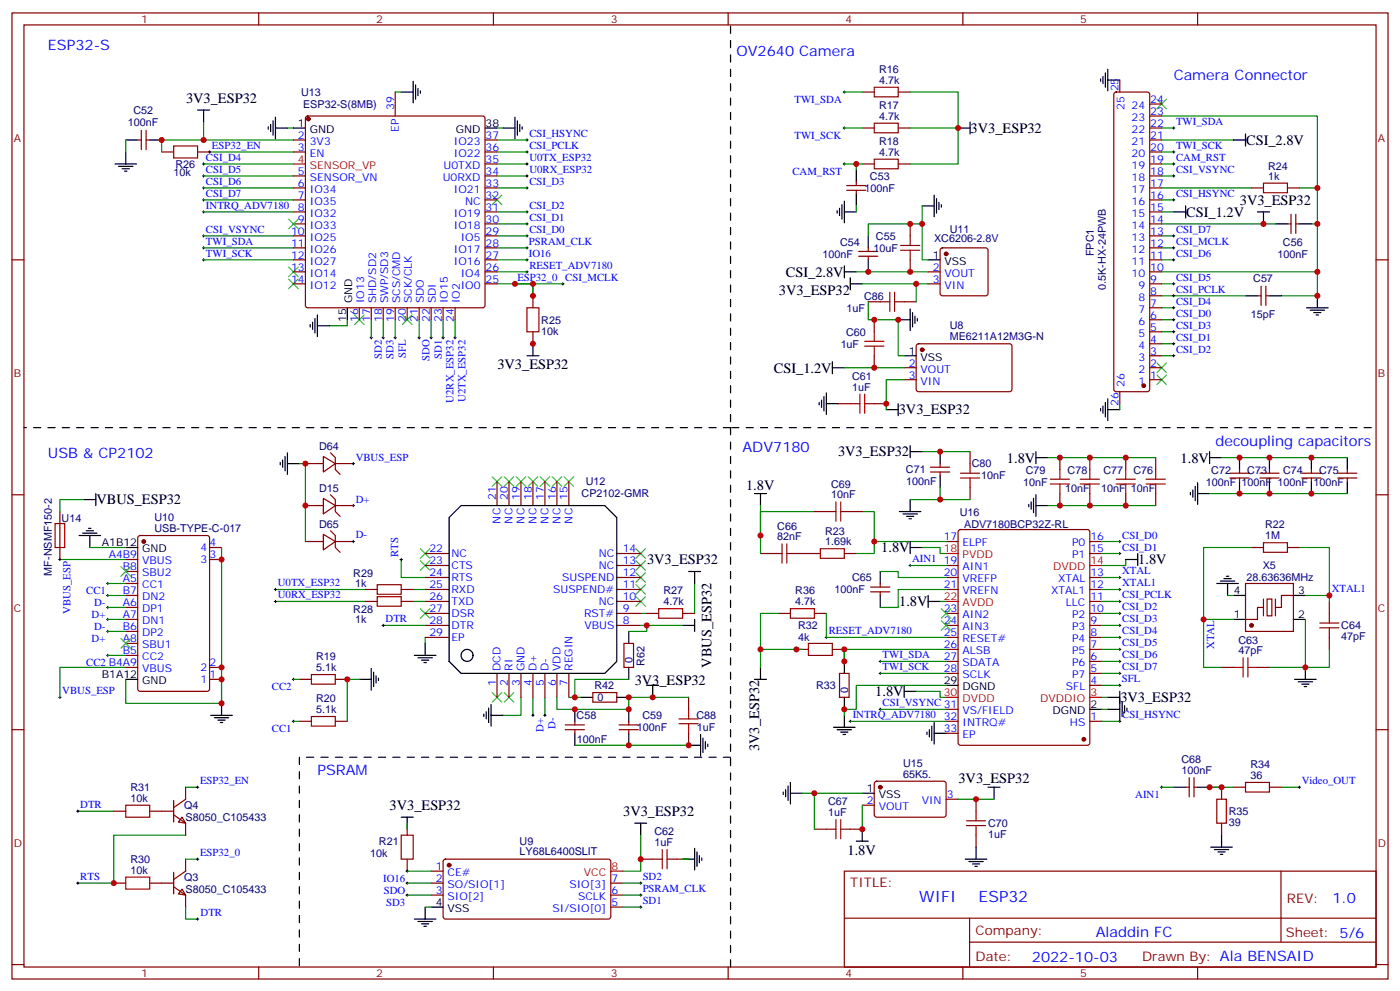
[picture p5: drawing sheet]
<svg xmlns="http://www.w3.org/2000/svg" width="412mm" height="292mm" viewBox="0 0 412 292" stroke-linecap="round" stroke-linejoin="round" font-family="sans-serif">
<defs><g id="words">
<g font-size="4.6" fill="#00f">
<text x="270.8" y="265.4">WIFI</text>
<text x="288.3" y="265.4">ESP32</text>
</g>
<g font-size="4.2" fill="#00f">
<text x="14.1" y="14.7">ESP32-S</text>
<text x="217" y="16.5">OV2640 Camera</text>
<text x="345.7" y="23.6">Camera Connector</text>
<text x="358.1" y="131.2">decoupling capacitors</text>
<text x="14.1" y="134.7">USB &amp; CP2102</text>
<text x="218.7" y="132.9">ADV7180</text>
<text x="93.5" y="228.2">PSRAM</text>
<text x="392.5" y="265.7">1.0</text>
<text x="322.8" y="275.8">Aladdin FC</text>
<text x="304" y="283">2022-10-03</text>
</g>
<g font-size="4.2">
<text x="54.8" y="30.3">3V3_ESP32</text>
<text x="285.9" y="39.1">3V3_ESP32</text>
<text x="367.1" y="42.6">CSI_2.8V</text>
<text x="349.4" y="63.8">CSI_1.2V</text>
<text x="365.2" y="60.3">3V3_ESP32</text>
<text x="231.5" y="81.4">CSI_2.8V</text>
<text x="229.4" y="86.7">3V3_ESP32</text>
<text x="146.5" y="108.7">3V3_ESP32</text>
<text x="227.9" y="109.7">CSI_1.2V</text>
<text x="264.8" y="122">3V3_ESP32</text>
<text x="246.9" y="134.3">3V3_ESP32</text>
<text x="296.6" y="136.1">1.8V</text>
<text x="347.8" y="136.1">1.8V</text>
<text x="28.4" y="148.5">VBUS_ESP32</text>
<text x="219.8" y="144.2">1.8V</text>
<text x="190.6" y="166.1">3V3_ESP32</text>
<text x="259.6" y="162.6">1.8V</text>
<text x="335.3" y="166.1">1.8V</text>
<text x="264.9" y="178.5">1.8V</text>
<text x="209.6" y="196.5" transform="rotate(-90 209.6 196.5)">VBUS_ESP32</text>
<text x="187" y="201.7">3V3_ESP32</text>
<text x="257.8" y="204.9">1.8V</text>
<text x="330" y="206.7">3V3_ESP32</text>
<text x="223.6" y="221.1" transform="rotate(-90 223.6 221.1)">3V3_ESP32</text>
<text x="282.3" y="230.6">3V3_ESP32</text>
<text x="114.8" y="238.4">3V3_ESP32</text>
<text x="183.6" y="240.2">3V3_ESP32</text>
<text x="249.6" y="251.5">1.8V</text>
</g>
<g font-size="3.9" fill="#800">
<text x="250.5" y="261">TITLE:</text>
<text x="379.1" y="265.7">REV:</text>
<text x="287.4" y="275.2">Company:</text>
<text x="378.7" y="275.8">Sheet: 5/6</text>
<text x="287.4" y="282.9">Date:</text>
<text x="336.4" y="282.9">Drawn By: Ala BENSAID</text>
</g>
<g font-size="3.2" fill="#800">
<text x="41.6" y="6.8">1</text>
<text x="110.8" y="6.8">2</text>
<text x="179.9" y="6.8">3</text>
<text x="249.1" y="6.8">4</text>
<text x="318.2" y="6.8">5</text>
<text x="4.1" y="41.9">A</text>
<text x="405.9" y="41.9">A</text>
<text x="4.1" y="111.1">B</text>
<text x="405.9" y="111.1">B</text>
<text x="4.1" y="180.2">C</text>
<text x="405.9" y="180.2">C</text>
<text x="4.1" y="249.3">D</text>
<text x="405.9" y="249.3">D</text>
<text x="41.6" y="287.6">1</text>
<text x="110.8" y="287.6">2</text>
<text x="179.9" y="287.6">3</text>
<text x="249.1" y="287.6">4</text>
<text x="318.2" y="287.6">5</text>
</g>
<g font-size="3.2" fill="#000080">
<text x="259" y="21.4">R16</text>
<text x="88.7" y="28.2">U13</text>
<text x="259" y="24.6">4.7k</text>
<text x="39.3" y="33.6">C52</text>
<text x="89.3" y="31.8">ESP32-S(8MB)</text>
<text x="259" y="35.2">4.7k</text>
<text x="259" y="32">R17</text>
<text x="37.7" y="37.1">100nF</text>
<text x="259" y="45.8">4.7k</text>
<text x="259" y="42.6">R18</text>
<text x="51.2" y="51.8">10k</text>
<text x="51.7" y="49.4">R26</text>
<text x="256.3" y="53">C53</text>
<text x="373.6" y="52.8">1k</text>
<text x="373.6" y="49.9">R24</text>
<text x="254.6" y="56.5">100nF</text>
<text x="258" y="70.6">C55</text>
<text x="275.2" y="71.2">XC6206-2.8V</text>
<text x="279.8" y="68.6">U11</text>
<text x="242.3" y="75.9">100nF</text>
<text x="247.5" y="72.3">C54</text>
<text x="257.3" y="74.1">10uF</text>
<text x="322.2" y="75.4" transform="rotate(-90 322.2 75.4)">FPC1</text>
<text x="376.3" y="75.9">100nF</text>
<text x="377.9" y="72.3">C56</text>
<text x="369.2" y="82.9">C57</text>
<text x="254.5" y="88.2">C86</text>
<text x="325.7" y="85.3" transform="rotate(-90 325.7 85.3)">0.5K-HX-24PWB</text>
<text x="159.5" y="95.3">R25</text>
<text x="249.4" y="91.7">1uF</text>
<text x="368.4" y="93.5">15pF</text>
<text x="159.5" y="98.5">10k</text>
<text x="249.2" y="98.8">C60</text>
<text x="279.8" y="99.9">ME6211A12M3G-N</text>
<text x="279.8" y="96.8">U8</text>
<text x="247.6" y="102.4">1uF</text>
<text x="251" y="111.8">C61</text>
<text x="251" y="114.9">1uF</text>
<text x="94" y="132.3">D64</text>
<text x="286.3" y="137.6">C80</text>
<text x="172.5" y="142.9">U12</text>
<text x="244.8" y="143.6">C69</text>
<text x="266.9" y="139.3">C71</text>
<text x="267" y="142.9">100nF</text>
<text x="289.1" y="141.1">10nF</text>
<text x="301.4" y="142.9">10nF</text>
<text x="302.1" y="139.4">C79</text>
<text x="314.5" y="139.4">C78</text>
<text x="325.1" y="139.4">C77</text>
<text x="333.9" y="139.4">C76</text>
<text x="355.2" y="142.9">100nF</text>
<text x="356.8" y="139.4">C72</text>
<text x="365.7" y="142.9">100nF</text>
<text x="367.4" y="139.4">C73</text>
<text x="376.3" y="142.9">100nF</text>
<text x="378" y="139.4">C74</text>
<text x="386.9" y="142.9">100nF</text>
<text x="388.6" y="139.4">C75</text>
<text x="94" y="144.7">D15</text>
<text x="171.3" y="146.4">CP2102-GMR</text>
<text x="244.8" y="146.7">10nF</text>
<text x="313.7" y="144.7">10nF</text>
<text x="324.3" y="144.7">10nF</text>
<text x="333.2" y="144.7">10nF</text>
<text x="18.1" y="153.5">U14</text>
<text x="45.5" y="153.4">U10</text>
<text x="94" y="155.3">D65</text>
<text x="229" y="155.9">C66</text>
<text x="282.7" y="151.7">U16</text>
<text x="284" y="155.3">ADV7180BCP32Z-RL</text>
<text x="372.7" y="155.5">R22</text>
<text x="45.5" y="156.6">USB-TYPE-C-017</text>
<text x="229" y="159">82nF</text>
<text x="243.1" y="160.4">1.69k</text>
<text x="243.1" y="157.3">R23</text>
<text x="372.7" y="158.7">1M</text>
<text x="372" y="167.5">X5</text>
<text x="15.3" y="169.4" transform="rotate(-90 15.3 169.4)">MF-NSMF150-2</text>
<text x="104.1" y="170">R29</text>
<text x="104.6" y="172.9">1k</text>
<text x="251" y="171.1">C65</text>
<text x="367.2" y="171.1">28.63636MHz</text>
<text x="195.5" y="178.1">4.7k</text>
<text x="195.5" y="174.9">R27</text>
<text x="234.3" y="178.1">4.7k</text>
<text x="234.3" y="174.9">R36</text>
<text x="245.8" y="174.6">100nF</text>
<text x="104.1" y="180.6">R28</text>
<text x="104.6" y="183.5">1k</text>
<text x="235.1" y="185.3">R32</text>
<text x="395.1" y="185.2">C64</text>
<text x="235.2" y="188.8">4k</text>
<text x="364.8" y="189.4">C63</text>
<text x="395.1" y="188.4">47pF</text>
<text x="93.1" y="197.5">5.1k</text>
<text x="93.1" y="194.3">R19</text>
<text x="186.3" y="195" transform="rotate(-90 186.3 195)">0</text>
<text x="189.8" y="195.9" transform="rotate(-90 189.8 195.9)">R62</text>
<text x="364.8" y="192.5">47pF</text>
<text x="175.1" y="202.9">R42</text>
<text x="240.4" y="202.8">R33</text>
<text x="249.8" y="203.9" transform="rotate(-90 249.8 203.9)">0</text>
<text x="93.1" y="209.8">5.1k</text>
<text x="93.1" y="206.7">R20</text>
<text x="176" y="206.4">0</text>
<text x="169.8" y="211.7">C58</text>
<text x="187.6" y="215.2">100nF</text>
<text x="189.2" y="211.7">C59</text>
<text x="205.1" y="211.7">C88</text>
<text x="205.3" y="215.2">1uF</text>
<text x="170" y="218.7">100nF</text>
<text x="266" y="225.7">U15</text>
<text x="348" y="227.8">100nF</text>
<text x="348" y="224.7">C68</text>
<text x="368.3" y="226.1">R34</text>
<text x="38.4" y="232.8">R31</text>
<text x="266" y="228.9">65K5.</text>
<text x="368.3" y="229.2">36</text>
<text x="38.4" y="235.9">10k</text>
<text x="54.2" y="238.1">Q4</text>
<text x="243.9" y="237">C67</text>
<text x="361.9" y="239.9">R35</text>
<text x="54.7" y="241.7">S8050_C105433</text>
<text x="192.8" y="245.9">C62</text>
<text x="243.9" y="240.2">1uF</text>
<text x="291" y="243.4">C70</text>
<text x="361.9" y="243.1">39</text>
<text x="111.6" y="248.7">R21</text>
<text x="153.1" y="251.7">LY68L6400SLIT</text>
<text x="153.1" y="248.6">U9</text>
<text x="192.8" y="249">1uF</text>
<text x="291" y="246.6">1uF</text>
<text x="38.4" y="257.1">10k</text>
<text x="38.4" y="254">R30</text>
<text x="109" y="252.2">10k</text>
<text x="54.2" y="259.3">Q3</text>
<text x="54.7" y="262.8">S8050_C105433</text>
</g>
<g font-size="3.2" fill="#00f">
<text x="329.5" y="26.9" transform="rotate(-90 329.5 26.9)">25</text>
<text x="116.1" y="32.4" transform="rotate(-90 116.1 32.4)">39</text>
<text x="234" y="30.3">TWI_SDA</text>
<text x="331.3" y="32.4" transform="rotate(-90 331.3 32.4)">25</text>
<text x="333.3" y="32">24</text>
<text x="333.3" y="35.6">23</text>
<text x="338.8" y="30.3">24</text>
<text x="338.8" y="33.8">23</text>
<text x="87.8" y="40.9">2</text>
<text x="117.5" y="38.8" transform="rotate(-90 117.5 38.8)">EP</text>
<text x="143.1" y="40.9">37</text>
<text x="155.9" y="40.3">CSI_HSYNC</text>
<text x="234.1" y="40.9">TWI_SCK</text>
<text x="333.3" y="39.1">22</text>
<text x="338.8" y="37.3">22</text>
<text x="338.8" y="40.9">21</text>
<text x="346.4" y="36.8">TWI_SDA</text>
<text x="60.7" y="47.4">CSI_D4</text>
<text x="62.4" y="43.9">ESP32_EN</text>
<text x="87.8" y="44.4">3</text>
<text x="91.3" y="46.1">EN</text>
<text x="91.3" y="42.6">3V3</text>
<text x="133.7" y="42.6">IO23</text>
<text x="133.7" y="46.1">IO22</text>
<text x="143.1" y="44.4">36</text>
<text x="143.1" y="47.9">35</text>
<text x="155.9" y="47.4">U0TX_ESP32</text>
<text x="155.9" y="43.9">CSI_PCLK</text>
<text x="333.3" y="42.6">21</text>
<text x="333.3" y="46.1">20</text>
<text x="338.8" y="44.4">20</text>
<text x="338.8" y="47.9">19</text>
<text x="346.4" y="43.9">TWI_SCK</text>
<text x="346.4" y="47.4">CAM_RST</text>
<text x="60.7" y="50.9">CSI_D5</text>
<text x="87.8" y="51.4">5</text>
<text x="91.3" y="53.2">SENSOR_VN</text>
<text x="130.4" y="53.2">U0RXD</text>
<text x="130.7" y="49.7">U0TXD</text>
<text x="143.1" y="51.4">34</text>
<text x="155.9" y="50.9">U0RX_ESP32</text>
<text x="233.4" y="51.4">CAM_RST</text>
<text x="333.3" y="49.7">19</text>
<text x="333.3" y="53.2">18</text>
<text x="338.8" y="51.4">18</text>
<text x="346.4" y="50.9">CSI_VSYNC</text>
<text x="60.7" y="58">CSI_D7</text>
<text x="60.7" y="54.4">CSI_D6</text>
<text x="87.8" y="58.5">7</text>
<text x="87.8" y="55">6</text>
<text x="91.3" y="56.7">IO34</text>
<text x="133.7" y="56.7">IO21</text>
<text x="143.1" y="55">33</text>
<text x="143.1" y="58.5">32</text>
<text x="155.9" y="54.4">CSI_D3</text>
<text x="333.3" y="56.7">17</text>
<text x="338.8" y="55">17</text>
<text x="338.8" y="58.5">16</text>
<text x="346.4" y="58">CSI_HSYNC</text>
<text x="60.7" y="61.5">INTRQ_ADV7180</text>
<text x="87.8" y="65.5">9</text>
<text x="87.8" y="62">8</text>
<text x="91.3" y="63.8">IO32</text>
<text x="91.3" y="60.3">IO35</text>
<text x="133.7" y="63.8">IO19</text>
<text x="137" y="60.3">NC</text>
<text x="143.1" y="62">31</text>
<text x="143.1" y="65.5">30</text>
<text x="155.9" y="61.5">CSI_D2</text>
<text x="155.9" y="65">CSI_D1</text>
<text x="333.3" y="60.3">16</text>
<text x="333.3" y="63.8">15</text>
<text x="338.8" y="62">15</text>
<text x="338.8" y="65.5">14</text>
<text x="60.7" y="68.5">CSI_VSYNC</text>
<text x="85.7" y="69.1">10</text>
<text x="91.3" y="70.8">IO25</text>
<text x="91.3" y="67.3">IO33</text>
<text x="133.7" y="67.3">IO18</text>
<text x="135.7" y="70.8">IO5</text>
<text x="143.1" y="69.1">29</text>
<text x="155.9" y="68.5">CSI_D0</text>
<text x="333.3" y="67.3">14</text>
<text x="333.3" y="70.8">13</text>
<text x="338.8" y="69.1">13</text>
<text x="346.4" y="68.5">CSI_D7</text>
<text x="60.7" y="75.6">TWI_SCK</text>
<text x="60.7" y="72.1">TWI_SDA</text>
<text x="85.7" y="76.1">12</text>
<text x="85.7" y="72.6">11</text>
<text x="91.3" y="77.9">IO27</text>
<text x="91.3" y="74.4">IO26</text>
<text x="133.7" y="74.4">IO17</text>
<text x="133.7" y="77.9">IO16</text>
<text x="143.1" y="72.6">28</text>
<text x="143.1" y="76.1">27</text>
<text x="155.8" y="72.1">PSRAM_CLK</text>
<text x="155.8" y="75.6">IO16</text>
<text x="333.3" y="74.4">12</text>
<text x="333.3" y="77.9">11</text>
<text x="338.8" y="72.6">12</text>
<text x="338.8" y="76.1">11</text>
<text x="346.4" y="72.1">CSI_MCLK</text>
<text x="346.4" y="75.6">CSI_D6</text>
<text x="85.7" y="83.2">14</text>
<text x="85.7" y="79.7">13</text>
<text x="91.3" y="81.4">IO14</text>
<text x="135.7" y="81.4">IO4</text>
<text x="143.1" y="79.7">26</text>
<text x="143.1" y="83.2">25</text>
<text x="152.4" y="82.7">ESP32_0</text>
<text x="155.9" y="79.1">RESET_ADV7180</text>
<text x="166.5" y="82.7">CSI_MCLK</text>
<text x="274.7" y="79.7">2</text>
<text x="274.7" y="83.2">3</text>
<text x="278.2" y="81.4">VOUT</text>
<text x="333.3" y="81.4">10</text>
<text x="338.8" y="79.7">10</text>
<text x="338.8" y="83.2">9</text>
<text x="346.4" y="82.7">CSI_D5</text>
<text x="91.3" y="84.9">IO12</text>
<text x="107.2" y="89.3" transform="rotate(-90 107.2 89.3)">IO13</text>
<text x="110.8" y="89.3" transform="rotate(-90 110.8 89.3)">SHD/SD2</text>
<text x="114.3" y="89.3" transform="rotate(-90 114.3 89.3)">SWP/SD3</text>
<text x="117.8" y="89.3" transform="rotate(-90 117.8 89.3)">SCS/CMD</text>
<text x="121.4" y="89.3" transform="rotate(-90 121.4 89.3)">SCK/CLK</text>
<text x="124.9" y="89.3" transform="rotate(-90 124.9 89.3)">SDO</text>
<text x="128.4" y="89.3" transform="rotate(-90 128.4 89.3)">SDI</text>
<text x="131.9" y="89.3" transform="rotate(-90 131.9 89.3)">IO15</text>
<text x="135.5" y="89.3" transform="rotate(-90 135.5 89.3)">IO2</text>
<text x="135.7" y="84.9">IO0</text>
<text x="278.2" y="84.9">VIN</text>
<text x="335.3" y="84.9">9</text>
<text x="335.3" y="88.5">8</text>
<text x="338.8" y="86.7">8</text>
<text x="346.4" y="86.2">CSI_PCLK</text>
<text x="346.4" y="89.7">CSI_D4</text>
<text x="105.5" y="94.8" transform="rotate(-90 105.5 94.8)">16</text>
<text x="109" y="94.8" transform="rotate(-90 109 94.8)">17</text>
<text x="112.5" y="94.8" transform="rotate(-90 112.5 94.8)">18</text>
<text x="116.1" y="94.8" transform="rotate(-90 116.1 94.8)">19</text>
<text x="119.6" y="94.8" transform="rotate(-90 119.6 94.8)">20</text>
<text x="123.1" y="94.8" transform="rotate(-90 123.1 94.8)">21</text>
<text x="126.6" y="94.8" transform="rotate(-90 126.6 94.8)">22</text>
<text x="130.2" y="94.8" transform="rotate(-90 130.2 94.8)">23</text>
<text x="133.7" y="94.8" transform="rotate(-90 133.7 94.8)">24</text>
<text x="335.3" y="92">7</text>
<text x="335.3" y="95.5">6</text>
<text x="338.8" y="90.2">7</text>
<text x="338.8" y="93.8">6</text>
<text x="346.4" y="93.2">CSI_D0</text>
<text x="335.3" y="99.1">5</text>
<text x="338.8" y="97.3">5</text>
<text x="338.8" y="100.8">4</text>
<text x="346.4" y="96.8">CSI_D3</text>
<text x="346.4" y="100.3">CSI_D1</text>
<text x="112.5" y="105.6" transform="rotate(-90 112.5 105.6)">SD2</text>
<text x="115.9" y="105.6" transform="rotate(-90 115.9 105.6)">SD3</text>
<text x="119.5" y="105.4" transform="rotate(-90 119.5 105.4)">SFL</text>
<text x="126.5" y="106.2" transform="rotate(-90 126.5 106.2)">SDO</text>
<text x="130.1" y="105.6" transform="rotate(-90 130.1 105.6)">SD1</text>
<text x="267.7" y="107.9">2</text>
<text x="335.3" y="102.6">4</text>
<text x="335.3" y="106.1">3</text>
<text x="338.8" y="104.4">3</text>
<text x="338.8" y="107.9">2</text>
<text x="346.4" y="103.8">CSI_D2</text>
<text x="267.7" y="111.4">3</text>
<text x="271.2" y="109.6">VOUT</text>
<text x="271.2" y="113.2">VIN</text>
<text x="331.3" y="114" transform="rotate(-90 331.3 114)">26</text>
<text x="335.3" y="109.6">2</text>
<text x="335.3" y="113.2">1</text>
<text x="338.8" y="111.4">1</text>
<text x="133.6" y="118.5" transform="rotate(-90 133.6 118.5)">U2RX_ESP32</text>
<text x="137.1" y="118.4" transform="rotate(-90 137.1 118.4)">U2TX_ESP32</text>
<text x="329.5" y="119.5" transform="rotate(-90 329.5 119.5)">26</text>
<text x="104.8" y="135.6">VBUS_ESP</text>
<text x="104.8" y="147.9">D+</text>
<text x="146" y="147" transform="rotate(-90 146 147)">21</text>
<text x="149.6" y="147" transform="rotate(-90 149.6 147)">20</text>
<text x="153.1" y="147" transform="rotate(-90 153.1 147)">19</text>
<text x="156.6" y="147" transform="rotate(-90 156.6 147)">18</text>
<text x="160.2" y="147" transform="rotate(-90 160.2 147)">17</text>
<text x="163.7" y="147" transform="rotate(-90 163.7 147)">16</text>
<text x="167.2" y="147" transform="rotate(-90 167.2 147)">15</text>
<text x="147.5" y="154.1" transform="rotate(-90 147.5 154.1)">NC</text>
<text x="151" y="154.1" transform="rotate(-90 151 154.1)">NC</text>
<text x="154.5" y="154.1" transform="rotate(-90 154.5 154.1)">NC</text>
<text x="158" y="154.1" transform="rotate(-90 158 154.1)">NC</text>
<text x="161.6" y="154.1" transform="rotate(-90 161.6 154.1)">NC</text>
<text x="165.1" y="154.1" transform="rotate(-90 165.1 154.1)">NC</text>
<text x="168.6" y="154.1" transform="rotate(-90 168.6 154.1)">NC</text>
<text x="61.7" y="160.8">4</text>
<text x="104.8" y="158.5">D-</text>
<text x="278" y="159">17</text>
<text x="283.5" y="160.8">ELPF</text>
<text x="315.8" y="160.8">P0</text>
<text x="321.2" y="159">16</text>
<text x="330.6" y="158.5">CSI_D0</text>
<text x="32" y="164.3">A4B9</text>
<text x="36.2" y="167.9">B8</text>
<text x="41.9" y="166.1">VBUS</text>
<text x="59" y="162.2">4</text>
<text x="59" y="165.7">3</text>
<text x="61.7" y="164.3">3</text>
<text x="117.3" y="164" transform="rotate(-90 117.3 164)">RTS</text>
<text x="126.5" y="162.6">22</text>
<text x="126.5" y="166.1">23</text>
<text x="133" y="164">NC</text>
<text x="133" y="167.5">CTS</text>
<text x="176.4" y="167.5">NC</text>
<text x="176.4" y="164">NC</text>
<text x="183.4" y="166.1">13</text>
<text x="183.4" y="162.6">14</text>
<text x="268.7" y="165.6">AIN1</text>
<text x="278" y="166.1">19</text>
<text x="283.5" y="167.9">AIN1</text>
<text x="315.8" y="164.3">P1</text>
<text x="321.2" y="162.6">15</text>
<text x="330.6" y="162">CSI_D1</text>
<text x="36.2" y="171.4">A5</text>
<text x="41.9" y="169.6">SBU2</text>
<text x="41.9" y="173.1">CC1</text>
<text x="81.8" y="172.6">U0TX_ESP32</text>
<text x="126.5" y="169.6">24</text>
<text x="126.5" y="173.1">25</text>
<text x="133" y="171">RTS</text>
<text x="165.6" y="171">SUSPEND</text>
<text x="183.4" y="173.1">11</text>
<text x="183.4" y="169.6">12</text>
<text x="278" y="169.6">20</text>
<text x="278" y="173.1">21</text>
<text x="283.5" y="171.4">VREFP</text>
<text x="311.7" y="171.4">XTAL</text>
<text x="321.2" y="173.1">12</text>
<text x="321.2" y="169.6">13</text>
<text x="330.6" y="172.6">XTAL1</text>
<text x="330.6" y="169.1">XTAL</text>
<text x="25.4" y="174.8">CC1</text>
<text x="27.7" y="178.4">D-</text>
<text x="36.2" y="174.9">B7</text>
<text x="36.2" y="178.4">A6</text>
<text x="41.9" y="176.7">DN2</text>
<text x="81.8" y="176.1">U0RX_ESP32</text>
<text x="126.5" y="176.7">26</text>
<text x="133" y="174.6">RXD</text>
<text x="133" y="178.1">TXD</text>
<text x="163" y="174.6">SUSPEND#</text>
<text x="176.4" y="178.1">NC</text>
<text x="183.4" y="176.7">10</text>
<text x="283.5" y="174.9">VREFN</text>
<text x="309.6" y="174.9">XTAL1</text>
<text x="314" y="178.4">LLC</text>
<text x="321.2" y="176.7">11</text>
<text x="330.6" y="179.7">CSI_D2</text>
<text x="330.6" y="176.1">CSI_PCLK</text>
<text x="392.3" y="174.4">XTAL1</text>
<text x="20.7" y="180.7" transform="rotate(-90 20.7 180.7)">VBUS_ESP</text>
<text x="27" y="181.9">D+</text>
<text x="27.7" y="185.4">D-</text>
<text x="36.2" y="185.5">B6</text>
<text x="36.2" y="182">A7</text>
<text x="41.9" y="183.7">DN1</text>
<text x="41.9" y="180.2">DP1</text>
<text x="113.6" y="183.2">DTR</text>
<text x="126.5" y="180.2">27</text>
<text x="126.5" y="183.7">28</text>
<text x="133" y="181.6">DSR</text>
<text x="133" y="185.1">DTR</text>
<text x="172" y="181.6">RST#</text>
<text x="172.1" y="185.1">VBUS</text>
<text x="183.4" y="183.7">8</text>
<text x="183.4" y="180.2">9</text>
<text x="278" y="180.2">23</text>
<text x="278" y="183.7">24</text>
<text x="283.5" y="182">AIN2</text>
<text x="283.5" y="185.5">AIN3</text>
<text x="315.8" y="185.5">P3</text>
<text x="315.8" y="182">P2</text>
<text x="321.2" y="183.7">9</text>
<text x="321.2" y="180.2">10</text>
<text x="330.6" y="183.2">CSI_D3</text>
<text x="27" y="189">D+</text>
<text x="36.2" y="189">A8</text>
<text x="41.9" y="190.8">SBU1</text>
<text x="41.9" y="187.3">DP2</text>
<text x="126.5" y="187.3">29</text>
<text x="133" y="188.7">EP</text>
<text x="244.1" y="186.7">RESET_ADV7180</text>
<text x="278" y="187.3">25</text>
<text x="278" y="190.8">26</text>
<text x="283.5" y="189">RESET#</text>
<text x="315.8" y="189">P4</text>
<text x="321.2" y="190.8">7</text>
<text x="321.2" y="187.3">8</text>
<text x="330.6" y="186.7">CSI_D4</text>
<text x="330.6" y="190.3">CSI_D5</text>
<text x="357.6" y="191" transform="rotate(-90 357.6 191)">XTAL</text>
<text x="25.4" y="196">CC2 B4A9</text>
<text x="36.2" y="192.5">B5</text>
<text x="41.9" y="197.8">VBUS</text>
<text x="41.9" y="194.3">CC2</text>
<text x="59" y="197.5">2</text>
<text x="61.7" y="196.1">2</text>
<text x="147.5" y="197.5" transform="rotate(-90 147.5 197.5)">DCD</text>
<text x="151" y="197.5" transform="rotate(-90 151 197.5)">RI</text>
<text x="154.5" y="197.5" transform="rotate(-90 154.5 197.5)">GND</text>
<text x="158" y="197.5" transform="rotate(-90 158 197.5)">D+</text>
<text x="161.6" y="197.5" transform="rotate(-90 161.6 197.5)">D-</text>
<text x="165.1" y="197.5" transform="rotate(-90 165.1 197.5)">VDD</text>
<text x="168.6" y="197.5" transform="rotate(-90 168.6 197.5)">REGIN</text>
<text x="260" y="193.8">TWI_SDA</text>
<text x="260" y="197.3">TWI_SCK</text>
<text x="278" y="194.3">27</text>
<text x="278" y="197.8">28</text>
<text x="283.5" y="192.5">ALSB</text>
<text x="283.5" y="196.1">SDATA</text>
<text x="315.8" y="196.1">P6</text>
<text x="315.8" y="192.5">P5</text>
<text x="321.2" y="197.8">5</text>
<text x="321.2" y="194.3">6</text>
<text x="330.6" y="193.8">CSI_D6</text>
<text x="330.6" y="197.3">CSI_D7</text>
<text x="59" y="201">1</text>
<text x="61.7" y="199.6">1</text>
<text x="80.1" y="203.1">CC2</text>
<text x="146" y="202" transform="rotate(-90 146 202)">1</text>
<text x="149.6" y="202" transform="rotate(-90 149.6 202)">2</text>
<text x="153.1" y="202" transform="rotate(-90 153.1 202)">3</text>
<text x="156.6" y="202" transform="rotate(-90 156.6 202)">4</text>
<text x="160.2" y="202" transform="rotate(-90 160.2 202)">5</text>
<text x="163.7" y="202" transform="rotate(-90 163.7 202)">6</text>
<text x="167.2" y="202" transform="rotate(-90 167.2 202)">7</text>
<text x="283.5" y="199.6">SCLK</text>
<text x="314" y="203.1">SFL</text>
<text x="315.8" y="199.6">P7</text>
<text x="321.2" y="201.4">4</text>
<text x="330.4" y="200.8">SFL</text>
<text x="18.3" y="204.4">VBUS_ESP</text>
<text x="260" y="207.9">CSI_VSYNC 31</text>
<text x="80.1" y="215.4">CC1</text>
<text x="160.1" y="215.3" transform="rotate(-90 160.1 215.3)">D+</text>
<text x="163.6" y="214.6" transform="rotate(-90 163.6 214.6)">D-</text>
<text x="251.2" y="211.4">INTRQ_ADV7180</text>
<text x="278" y="211.9">32</text>
<text x="278" y="215.5">33</text>
<text x="283.5" y="210.2">VS/FIELD</text>
<text x="283.5" y="213.7">INTRQ#</text>
<text x="315.2" y="213.7">HS</text>
<text x="321.2" y="211.9">1</text>
<text x="330.6" y="211.4">CSI_HSYNC</text>
<text x="283.5" y="217.2">EP</text>
<text x="58.9" y="230.8">ESP32_EN</text>
<text x="383.5" y="230.8">Video_OUT</text>
<text x="23.6" y="237.9">DTR</text>
<text x="255.3" y="236.6">2</text>
<text x="258.8" y="238.4">VOUT</text>
<text x="271.5" y="236.6">VIN</text>
<text x="278.9" y="234.9">3</text>
<text x="334.4" y="234.8">AIN1</text>
<text x="58.9" y="252">ESP32_0</text>
<text x="128.3" y="256">1</text>
<text x="131.8" y="257.8">CE#</text>
<text x="23.6" y="259">RTS</text>
<text x="112.9" y="259.5">IO16</text>
<text x="113.1" y="263">SDO</text>
<text x="128.3" y="259.6">2</text>
<text x="128.3" y="263.1">3</text>
<text x="131.8" y="261.3">SO/SIO[1]</text>
<text x="167.7" y="261.3">SIO[3]</text>
<text x="180.1" y="263.1">6</text>
<text x="180.1" y="259.6">7</text>
<text x="189.3" y="259">SD2</text>
<text x="189.3" y="262.6">PSRAM_CLK</text>
<text x="59.1" y="269.6">DTR</text>
<text x="113.7" y="266.6">SD3</text>
<text x="131.8" y="264.9">SIO[2]</text>
<text x="162.8" y="268.4">SI/SIO[0]</text>
<text x="170.3" y="264.9">SCLK</text>
<text x="180.1" y="266.6">5</text>
<text x="189.3" y="266.1">SD1</text>
</g>
<g font-size="3.2">
<text x="87.8" y="37.3">1</text>
<text x="91.3" y="39.1">GND</text>
<text x="134.3" y="39.1">GND</text>
<text x="143.1" y="37.3">38</text>
<text x="274.7" y="76.1">1</text>
<text x="278.2" y="77.9">VSS</text>
<text x="103.7" y="89.3" transform="rotate(-90 103.7 89.3)">GND</text>
<text x="102" y="94.8" transform="rotate(-90 102 94.8)">15</text>
<text x="267.7" y="104.4">1</text>
<text x="271.2" y="106.1">VSS</text>
<text x="30" y="160.8">A1B12</text>
<text x="41.9" y="162.6">GND</text>
<text x="363.5" y="174.9">4</text>
<text x="382.4" y="174.9">3</text>
<text x="363.5" y="182">1</text>
<text x="382.4" y="182">2</text>
<text x="30" y="199.6">B1A12</text>
<text x="41.9" y="201.4">GND</text>
<text x="278" y="201.4">29</text>
<text x="283.5" y="203.1">DGND</text>
<text x="321.2" y="208.4">2</text>
<text x="310" y="210.2">DGND</text>
<text x="255.3" y="233.1">1</text>
<text x="258.8" y="234.9">VSS</text>
<text x="128.3" y="266.6">4</text>
<text x="131.8" y="268.4">VSS</text>
</g>
<g font-size="3.2" fill="#f00">
<text x="87.8" y="47.9">4</text>
<text x="91.3" y="49.7">SENSOR_VP</text>
<text x="278" y="162.6">18</text>
<text x="283.5" y="164.3">PVDD</text>
<text x="310.2" y="167.9">DVDD</text>
<text x="321.2" y="166.1">14</text>
<text x="278" y="176.7">22</text>
<text x="283.5" y="178.4">AVDD</text>
<text x="278" y="204.9">30</text>
<text x="283.5" y="206.7">DVDD</text>
<text x="306.4" y="206.7">DVDDIO</text>
<text x="321.2" y="204.9">3</text>
<text x="172" y="257.8">VCC</text>
<text x="180.1" y="256">8</text>
</g>
</g></defs>
<g fill="none" stroke="#870000" stroke-width=".35">
<path d="M3.5 3.8h405.4v284.3h-405.4zM7.1 7.3h398.2v277.3h-398.2zM76.2 3.8v3.5M145.3 3.8v3.5M214.5 3.8v3.5M283.6 3.8v3.5M352.8 3.8v3.5M41.6 38.4v5.6M43 38.4v5.6M90.2 34.4l.5-.3h51.5l.5 .3 .2 .5v55l-.3 .5-.4 .2h-51.5l-.5-.2-.2-.5v-55zM116.4 27.1v7M254 27.1h3.5"/>
<path d="M254 37.7h3.5M264.6 27.1h3.5M264.6 37.7h3.5M328.3 27.3l.5-.2h9.2l.5 .2 .2 .5v86.8l-.3 .5-.4 .2h-9.2l-.5-.2-.2-.5v-86.8zM329.8 23.6v3.5M338.7 37.7h3.5M338.7 30.6h3.5M338.7 34.1h3.5M40.6 41.2h1M43 41.2h1.1M47.6 44.7h3.6M58.2 44.7h3.5"/>
<path d="M86.4 55.3h3.6M86.4 44.7h3.6M86.4 41.2h3.6M86.4 51.8h3.6M86.4 58.8h3.6M142.9 55.3h3.5M142.9 44.7h3.5M142.9 41.2h3.5M142.9 48.3h3.5M142.9 51.8h3.5M142.9 58.8h3.5M249.4 54.6h5.7"/>
<path d="M249.4 56h5.7M252.2 53.6v1M252.2 56v1.1M254 48.3h3.5M264.6 48.3h3.5M338.7 55.3h3.5M338.7 44.7h3.5M338.7 41.2h3.5M338.7 48.3h3.5M338.7 51.8h3.5M338.7 58.8h3.5M368.7 55.3h3.5"/>
<path d="M379.2 55.3h3.6M3.5 76.5h3.6M86.4 76.5h3.6M86.4 65.9h3.6M86.4 62.4h3.6M86.4 69.4h3.6M86.4 73h3.6M142.9 76.5h3.5M142.9 65.9h3.5M142.9 62.4h3.5M142.9 69.4h3.5M142.9 73h3.5"/>
<path d="M252.9 74h5.7M252.9 75.4h5.7M255.8 73v1M255.8 75.4v1.1M268.1 65.9v3.5M268.1 76.5v3.5M277.2 73.2l.4-.2h12.7l.5 .2 .2 .5v12.7l-.2 .5-.5 .2h-12.7l-.5-.3-.2-.4v-12.7zM338.7 76.5h3.5M338.7 65.9h3.5M338.7 62.4h3.5M338.7 69.4h3.5M338.7 73h3.5"/>
<path d="M379.2 65.9h1.1M380.3 63.1v5.6M381.7 63.1v5.6M381.7 65.9h1.1M405.3 76.5h3.6M86.4 80h3.6M86.4 83.5h3.6M105.8 90.6v3.5M109.4 90.6v3.5M112.9 90.6v3.5M116.4 90.6v3.5M119.9 90.6v3.5"/>
<path d="M123.5 90.6v3.5M127 90.6v3.5M130.5 90.6v3.5M134.1 90.6v3.5M142.9 80h3.5M142.9 83.5h3.5M157 87.1v3.5M157 97.6v3.6M255.8 88.8h3.5M257.5 94.1v3.5M266.3 88.8h3.6M273.4 80h3.5"/>
<path d="M273.4 83.5h3.5M338.7 80h3.5M338.7 83.5h3.5M338.7 87.1h3.5M338.7 90.6h3.5M338.7 94.1h3.5M338.7 97.6h3.5M370.4 87.1h1.1M371.5 84.2v5.7M372.9 84.2v5.7M372.9 87.1h1M246.9 118.8h3.6"/>
<path d="M257.5 104.7v3.5M257.5 118.8h3.6M266.3 108.2h3.6M266.3 111.8h3.6M270.1 101.4l.5-.2h27.1l.4 .7-.1 13-.6 .4-27.1-.1-.4-.6v-12.7zM329.8 115.3v3.5M338.7 108.2h3.5M338.7 111.8h3.5M338.7 101.2h3.5M338.7 104.7h3.5M90 136.5h5.2M95.2 134.3l3.6 2.2-3.6 2.4z"/>
<path d="M97.4 133.3l1.4 1.4v3.5l1.4 1.4M98.8 136.5h5.3M274.1 137.5h5.7M274.1 138.9h5.7M276.9 136.5v1M276.9 138.9v1.1M285.8 132.9v3.6M312.2 134.7v3.5M321 134.7v3.5M331.6 134.7v3.5M340.4 134.7v3.5M362.3 139.3h5.6"/>
<path d="M365.1 138.2v1.1M371.1 139.3h5.7M373.9 138.2v1.1M383.5 139.3h5.6M386.3 138.2v1.1M394.1 139.3h5.6M396.9 138.2v1.1M3.5 145.6h3.6M17.6 150.6v14.1M40.8 157.8l.5-.2h19.7l.7 .5v44.7l-.4 .6-20 .1-.7-.5v-44.7zM90 159.4h5.2M90 148.8h5.2"/>
<path d="M95.2 146.7l3.6 2.1-3.6 2.5zM95.2 157.3l3.6 2.1-3.6 2.5zM97.4 145.6l1.4 1.4v3.6l1.4 1.4M97.4 156.2l1.4 1.4v3.5l1.4 1.5M98.8 159.4h5.3M98.8 148.8h5.3M146.4 141.7v7.1M149.9 141.7v7.1M153.5 141.7v7.1M157 141.7v7.1M160.5 141.7v7.1M164 141.7v7.1"/>
<path d="M167.6 141.7v7.1M239.9 150.6h3.5M250.5 150.6h3.5M278.7 159.4h3.5M282.5 156.1l.4-.2h37.4l.7 .4v62.4l-.4 .6-37.7 .1-.6-.5-.1-62.3zM285.8 143.5v3.5M312.2 145.3v3.5M321 159.4h3.6M321 145.3v3.5M331.6 145.3v3.5M340.4 145.3v3.5M362.3 140.7h5.6"/>
<path d="M365.1 140.7v1M371.1 140.7h5.7M373.9 140.7v1M383.5 140.7h5.6M386.3 140.7v1M394.1 140.7h5.6M396.9 140.7v1M405.3 145.6h3.6M37 164.7h3.6M37 168.2h3.6M37 171.7h3.6M37 175.3h3.6"/>
<path d="M37 178.8h3.6M61.7 161.1h3.6M61.7 164.7h3.6M107.6 177h3.5M107.6 173.5h3.5M118.2 177h3.5M118.2 173.5h3.5M125.2 177h7.1M125.2 173.5h7.1M125.2 170h7.1M125.2 166.4h7.1M125.2 162.9h7.1"/>
<path d="M181.7 177h7M181.7 173.5h7M181.7 170h7M181.7 166.4h7M181.7 162.9h7M224 162.9h3.5M234.6 162.9h7.1M248.7 162.9h3.5M256.5 172.8h5.6M256.5 174.2h5.6M259.3 171.7v1.1M259.3 174.2v1.1"/>
<path d="M278.7 173.5h3.5M278.7 170h3.5M278.7 166.4h3.5M321 177h3.6M321 173.5h3.6M321 170h3.6M321 162.9h3.6M366.9 171.7h14.1v14.1h-14.1zM368.7 161.1h3.5M372.2 178.8h-1.8v3.5h-3.5M373.2 176.3h1.4v5h-1.4zM379.2 161.1h3.6"/>
<path d="M381 175.3h-3.5v3.5h-1.8M391.6 177v3.6M37 196.4h3.6M37 182.3h3.6M37 192.9h3.6M37 189.4h3.6M37 185.8h3.6M61.7 196.4h3.6M61.7 200h3.6M88.2 200h3.5M98.8 200h3.5M125.2 180.6h7.1"/>
<path d="M125.2 184.1h7.1M125.2 187.6h7.1M146.4 198.2v7M149.9 198.2v7M153.5 198.2v7M157 198.2v7M160.5 198.2v7M164 198.2v7M167.6 198.2v7M181.7 180.6h7M181.7 184.1h7M183.8 189.4h2.8v7h-2.8z"/>
<path d="M190.5 180.6h3.5M201.1 180.6h3.5M229.3 180.6h3.5M234.6 191.1h3.5M239.9 180.6h3.5M245.2 191.1h3.5M247.3 198.2h2.8v7h-2.8zM278.7 180.6h3.5M278.7 184.1h3.5M278.7 187.6h3.5M278.7 198.2h3.5M278.7 194.7h3.5"/>
<path d="M278.7 191.1h3.5M321 180.6h3.6M321 184.1h3.6M321 187.6h3.6M321 198.2h3.6M321 194.7h3.6M321 191.1h3.6M359.8 196.4h3.6M370.4 196.4h3.5M391.6 187.6v3.5M3.5 214.8h3.6M88.2 212.3h3.5"/>
<path d="M98.8 212.3h3.5M166.5 214.8h5.7M166.5 213.4h5.7M169.3 212.3v1.1M169.3 214.8v1M174.6 203.8h7.1v2.9h-7.1zM182.4 214.8h5.6M182.4 213.4h5.6M185.2 212.3v1.1M185.2 214.8v1M202.8 205.2v3.6M202.8 215.8v3.6"/>
<path d="M278.7 212.3h3.5M278.7 208.8h3.5M278.7 215.8h3.5M321 212.3h3.6M321 201.7h3.6M405.3 214.8h3.6M33.5 238.8h3.5M44.1 238.8h7.1M51.2 239.8l3.5 2.5v3.5M51.2 235.6v6.3M54.7 231.7v3.5l-3.5 2.5M254 237h3.5"/>
<path d="M257.8 230.1l.4-.2 20.1 .1 .4 .6-.1 9.5-.6 .4h-20l-.5-.7v-9.2zM278.7 235.2h3.5M287.5 235.2v3.6M349.2 231.7h1.1M350.3 228.9v5.6M351.7 231.7h1.1M351.7 228.9v5.6M359.8 231.7v3.5M363.4 231.7h3.5M373.9 231.7h3.6M33.5 259.9h3.5M44.1 259.9h7.1"/>
<path d="M51.2 256.8v6.3M53.6 240.5l1.1 1.8-2.1-.4zM54.7 252.9v3.5l-3.5 2.5M119.9 242.3v3.5M119.9 252.9v3.5M127 259.9h3.5M127 256.4h3.5M130.8 253.1l.4-.2h48.3l.4 .7v16.5l-.7 .4-48.2-.1-.5-.6v-16.2zM179.9 259.9h3.5M188.7 252.9h3.6M199.3 252.9h3.5M239.9 244.1h3.5"/>
<path d="M248.7 256.4h156.6v28.2h-156.6zM250.5 244.1h3.5M287.5 245.8v3.5M359.8 242.3v3.5M377.3 256.4v20.9M51.2 261l3.5 2.5v3.5M53.6 261.7l1.1 1.8-2.1-.4zM127 263.5h3.5M179.9 263.5h3.5M179.9 267h3.5M248.7 270.2h156.5M285.6 277.3h119.6"/>
<path d="M285.6 270.2v14.2M3.5 283.9h3.6M76.2 284.6v3.5M145.3 284.6v3.5M214.5 284.6v3.5M283.6 284.6v3.5M352.8 284.6v3.5M405.3 283.9h3.6"/>
</g>
<g fill="#870000" stroke="#870000" stroke-width=".35">
<circle cx="278.7" cy="74.7" r=".53"/>
<circle cx="271.6" cy="102.9" r=".53"/>
<circle cx="132.3" cy="254.6" r=".53"/>
<circle cx="42.3" cy="159.4" r=".53"/>
<circle cx="319.3" cy="217.6" r=".53"/>
<circle cx="368.7" cy="184.1" r=".53"/>
<circle cx="259.3" cy="231.7" r=".53"/>
<circle cx="90.8" cy="35" r=".53"/>
<circle cx="336.9" cy="113.5" r=".53"/>
</g>
<g fill="none" stroke="#000" stroke-width=".35">
<path d="M58.2 32.4h3.5M60 32.4v3.5M79 37.3v.7M79.7 36.6v2.1M80.4 35.6v4.2M81.1 37.7h3.6M81.1 34.5v6.4M86.4 37.7h3.6M118.2 27.1h3.5M121.7 23.9v6.4M122.4 25v4.2M123.1 26v2.2"/>
<path d="M123.8 26.7v.7M142.9 37.7h3.5M148.2 37.7h3.5M151.7 34.5v6.4M152.4 35.6v4.2M153.1 36.6v2.1M153.8 37.3v.7M282.2 37.7h3.6M285.8 35.9v3.5M324.2 23.2v.7M324.9 22.5v2.1M325.6 21.4v4.3"/>
<path d="M326.3 23.6h3.5M326.3 20.4v6.3M366.9 39.4v3.6M33.9 48.3h6.3M34.9 49h4.3M36 49.7h2.1M36.7 50.4h.7M37 41.2h3.6M37 44.7v3.6M44.1 41.2h3.5M248.7 59.2v6.3M252.2 50v3.6"/>
<path d="M252.2 57.1v3.5M275.2 57.4v6.4M275.9 58.5v4.2M276.6 59.5v2.2M363.4 41.2h3.5M246.6 62v.7M247.3 61.3v2.1M248 60.3v4.2M248.7 62.4h3.5M248.7 78.2v3.6M255.8 69.4v3.6M255.8 76.5v3.5"/>
<path d="M271.6 60.6h3.6M273.4 76.5h3.5M277.3 60.3v.7M345.7 62.4h3.5M349.2 60.6v3.5M370.4 62.4h3.5M372.2 62.4v3.5M375.7 65.9h3.5M382.8 65.9h3.5M91.4 95.5v.7M92.1 94.8v2.1M92.8 93.8v4.2"/>
<path d="M93.5 95.9h3.5M93.5 92.7v6.4M102.3 90.6v3.5M248.7 80h3.5M250.5 83.5h3.5M250.5 81.8v3.5M264.6 94.1h3.5M268.1 90.9v6.4M268.8 92v4.2M269.5 93.1v2.1M270.2 93.8v.7M366.9 87.1h3.5"/>
<path d="M373.9 87.1h3.6M384.9 90.6h6.3M385.9 91.3h4.3M387 92h2.1M387.7 92.7h.7M388.1 87.1v3.5M155.2 104.7h3.5M157 101.2v3.5M241.3 118.5v.7M242 117.8v2.1M242.7 116.7v4.2M243.4 118.8h3.5"/>
<path d="M243.4 115.6v6.4M245.2 108.2h3.5M245.2 106.5v3.5M264.6 118.8v3.5M266.3 104.7h3.6M324.9 119.5v2.1M325.6 118.5v4.2M326.3 117.4v6.4M82.5 136.1v.7M83.3 135.4v2.1M84 134.3v4.3M84.7 136.5h3.5"/>
<path d="M84.7 133.3v6.3M261.1 120.6h3.5M268.1 131.2v3.5M268.1 132.9h3.5M276.9 132.9v3.6M276.9 140v3.5M305.2 134.7h3.5M305.2 132.9v3.6M324.2 120.2v.7M326.3 120.6h3.5M356.3 134.7h3.5M356.3 132.9v3.6"/>
<path d="M365.1 134.7v3.5M373.9 134.7v3.5M386.3 134.7v3.5M396.9 134.7v3.5M23.3 157.6h6.3M24.3 156.9h4.3M24.7 147h3.5M25.4 156.2h2.1M26.1 155.5h.7M26.5 157.6v3.5M28.2 145.3v3.5M135.8 148.8h42.4l3.5 3.5v42.4l-3.5 3.5h-42.4l-3.5-3.5v-42.4z"/>
<path d="M222.2 145.3h3.6M224 145.3v3.5M264.9 150.6h6.4M266 151.3h4.2M267.1 152h2.1M267.8 152.7h.7M268.1 147v3.6M268.1 159.4v3.5M303 148.4v.8M303.7 147.7v2.2M304.4 146.7v4.2M305.2 148.8h3.5"/>
<path d="M305.2 145.6v6.4M350.7 144.9v.7M351.4 144.2v2.1M352.1 143.2v4.2M352.8 145.3h3.5M352.8 142.1v6.3M365.1 141.7v3.6M373.9 141.7v3.6M386.3 141.7v3.6M396.9 141.7v3.6M37 161.1h3.6M202.8 168.2h3.6"/>
<path d="M204.6 168.2v3.5M259.3 168.2v3.5M259.3 175.3v3.5M268.1 161.1h3.5M273.4 177h3.5M273.4 175.3v3.5M331.6 164.7h3.5M335.1 162.9v3.5M358.4 171.7h6.4M359.5 171h4.2M360.5 170.3h2.2M361.2 169.6h.7"/>
<path d="M361.6 171.7v3.6M363.4 175.3h3.5M381 175.3h3.5M37 200h3.6M105.8 200h3.6M109.4 196.8v6.3M110.1 197.8v4.3M110.8 198.9v2.1M111.5 199.6v.7M122.1 192.9h6.3M123.1 193.6h4.3M124.2 194.3h2.1"/>
<path d="M124.9 195h.7M125.2 189.4v3.5M185.2 185.8v3.6M185.2 196.4v3.6M201.1 184.1h3.5M204.6 182.3v3.5M222.2 200h3.6M224 196.4v3.6M248.7 194.7v3.5M363.4 182.3h3.5M381 182.3h3.5M381.4 200h6.3"/>
<path d="M384.5 196.4v3.6M62.1 210.5h6.3M63.1 211.2h4.3M64.2 211.9h2.1M64.9 212.7h.7M65.3 207v3.5M142.5 210.2v.7M143.2 209.5v2.1M143.9 208.4v4.3M144.6 210.5h3.6M144.6 207.4v6.3M169.3 208.8v3.5"/>
<path d="M169.3 215.8v3.6M171.1 205.2h3.5M181.7 205.2h3.5M185.2 208.8v3.5M185.2 215.8v3.6M190.5 201.7h3.5M192.3 201.7v3.5M202.8 219.4h3.6M206.4 216.2v6.3M207.1 217.2v4.3M207.8 218.3v2.1M208.5 219v.7"/>
<path d="M245.5 214.1h6.4M246.6 214.8h4.2M247.6 215.5h2.2M248.4 216.2h.7M248.7 205.2v3.6M248.7 210.5v3.6M266.3 203.5h3.6M266.3 201.7v3.5M273 215.5v.7M273.8 214.8v2.1M274.5 213.7v4.2M275.2 212.7v6.3"/>
<path d="M275.2 215.8h3.5M278.7 201.7h3.5M321 208.8h3.6M326.3 208.8h3.5M326.3 205.2h3.5M329.8 203.5v8.4M330.6 206.7v4.2M331.3 207.7v2.1M332 208.4v.7M382.4 200.7h4.2M383.5 201.4h2.1M384.2 202.1h.7"/>
<path d="M230.7 233.1v.7M231.4 232.4v2.1M232.1 231.4v4.2M232.8 233.5h3.6M232.8 230.3v6.3M254 233.5h3.5M291 231.7h3.6M292.8 231.7v3.5M345.7 231.7h3.5M352.8 231.7h3.5M118.2 240.5h3.5M119.9 240.5v3.6"/>
<path d="M187 242.3h3.5M188.7 242.3v3.5M201.1 252.9h3.5M204.6 249.7v6.3M205.3 250.8v4.2M206 251.8v2.1M206.7 252.5v.7M252.2 247.6h3.6M254 244.1v3.5M284.3 252.9h6.4M285.4 253.6h4.2M286.5 254.3h2.1"/>
<path d="M287.2 255h.7M287.5 249.3v3.6M356.7 249.3h6.3M357.7 250h4.2M358.8 250.8h2.1M359.5 251.5h.7M359.8 245.8v3.5M122.1 270.5h6.3M123.1 271.2h4.3M124.2 271.9h2.1M124.9 272.6h.7M125.2 267v3.5"/>
<path d="M127 267h3.5"/>
<circle cx="137.6" cy="192.9" r="1.76"/>
</g>
<g fill="none" stroke="#008700" stroke-width=".35">
<path d="M60 35.9v5.3h26.4M84.7 37.7h1.7M116.4 27.1h1.8M146.4 37.7h1.8M248.7 37.7h5.3M248.7 27.1h5.3M268.1 27.1h14.1v10.6h-14.1M282.2 37.7v10.6h-14.1M342.2 34.1h45.9v21.2M342.2 37.7h3.5M37 41.2v3.5M60 41.2h-12.4v3.5"/>
<path d="M60 55.3h26.4M60 48.3h26.4M60 51.8h26.4M60 58.8h26.4M61.7 44.7h24.7M146.4 41.2h8.8M146.4 55.3h8.8M146.4 48.3h8.8M146.4 44.7h8.8M146.4 51.8h8.8M248.7 48.3h5.3M252.2 48.3v1.7"/>
<path d="M342.2 41.2h21.2M342.2 55.3h26.5M342.2 48.3h3.5M342.2 44.7h3.5M342.2 51.8h3.5M342.2 58.8h3.5M382.8 55.3h5.3v10.6M60 62.4h26.4M60 76.5h26.4M60 73h26.4M60 69.4h26.4M146.4 62.4h8.8"/>
<path d="M146.4 76.5h8.8M146.4 73h8.8M146.4 69.4h8.8M146.4 65.9h8.8M252.2 60.6v1.8M271.6 60.6v15.9h1.8M271.6 65.9h-15.8v3.5M342.2 62.4h3.5M342.2 76.5h3.5M342.2 73h3.5M342.2 69.4h3.5M342.2 65.9h33.5"/>
<path d="M386.3 65.9h1.8v14.1M102.3 94.1v1.8h-5.3M109.4 94.1v5.3M112.9 94.1v5.3M116.4 94.1v5.3M123.5 94.1v5.3M127 94.1v5.3M130.5 94.1v5.3M134.1 94.1v5.3M146.4 83.5h10.6v3.6v-3.6h-5.3M146.4 80h8.8M157 83.5h8.8"/>
<path d="M252.2 80h21.2M254 83.5h19.4M255.8 88.8v5.3h8.8v10.6h1.7M269.9 83.5v5.3M342.2 80h45.9v7.1h-10.6M342.2 87.1h24.7M342.2 83.5h3.5M342.2 90.6h3.5M342.2 94.1h3.5M342.2 97.6h3.5M248.7 108.2h17.6M266.3 111.8h-5.2v8.8"/>
<path d="M329.8 118.8v1.8M342.2 101.2h3.5M342.2 104.7h3.5M88.2 136.5h1.8v22.9M271.6 132.9h14.2M308.7 134.7h31.7M359.8 134.7h37.1M24.7 147h-7.1v3.6M224 148.8v8.8M239.9 150.6h-15.9v12.3M254 150.6h3.5v8.8h21.2M257.5 159.4v3.5h-5.3"/>
<path d="M268.1 147h17.7M276.9 143.5v3.5M308.7 148.8h31.7M324.6 159.4h5.2M356.3 145.3h40.6M17.6 164.7h19.4M26.5 161.1h10.5M31.7 175.3h5.3M31.7 178.8h5.3M31.7 171.7h5.3M65.3 161.1v45.9h-28.3v-7M81.1 177h26.5"/>
<path d="M81.1 173.5h26.5M118.2 164.7v5.3h7M121.7 177h3.5M121.7 173.5h3.5M204.6 171.7v8.9M259.3 168.2h5.3v1.8h14.1M268.1 166.4h10.6M271.6 161.1h5.3v1.8h1.8M276.9 177h1.8M278.7 173.5h-14.1v5.3h-5.3M324.6 177h5.2M324.6 173.5h5.2"/>
<path d="M324.6 170h5.2M324.6 162.9h5.2M331.6 164.7v1.7h-7M361.6 175.3h1.8M368.7 161.1h-14.2v21.2h8.9M382.8 161.1h8.8v14.2h-7.1M391.6 175.3v1.7M31.7 182.3h5.3M31.7 185.8h5.3M31.7 192.9h5.3M37 196.4h-19.4v8.8M86.4 200h1.8"/>
<path d="M105.8 200h-3.5v12.3M112.9 184.1h12.3M125.2 187.6v1.8M185.2 200h-15.9v5.2M188.7 180.6h1.8M188.7 184.1h12.4M190.5 184.1v1.7h-5.3M224 191.1h12.4M229.3 180.6h-5.3v15.8M243.4 180.6v7h35.3M248.7 191.1v3.6v-3.6h30M259.3 194.7h19.4"/>
<path d="M259.3 198.2h19.4M324.6 180.6h5.2M324.6 184.1h5.2M324.6 194.7h5.2M324.6 198.2h5.2M324.6 187.6h5.2M324.6 191.1h5.2M354.5 182.3v14.1h5.3M373.9 196.4h10.6M384.5 182.3v14.1h7.1v-5.3M86.4 212.3h1.8M153.5 205.2v5.3h-5.3"/>
<path d="M157 205.2v5.3M160.5 205.2v5.3M164 205.2v3.6h21.2v-3.6h17.6M167.6 205.2h3.5M169.3 219.4h33.5M250.5 212.3h28.2M259.3 208.8h19.4M269.9 203.5h7v1.7h1.8M278.7 201.7h-26.5v7.1h-3.5v1.7M324.6 212.3h5.2M324.6 208.8h1.7M324.6 201.7h5.2"/>
<path d="M324.6 205.2h1.7M22.9 238.8h10.6M54.7 231.7h3.5M236.4 233.5h17.6M239.9 233.5v10.6M254 237v7.1M282.2 235.2h10.6M342.2 231.7h3.5M356.3 231.7h7.1M377.5 231.7h5.3M54.7 245.8h-21.2v14.1h-10.6M54.7 252.9h3.5"/>
<path d="M119.9 259.9h7.1M119.9 256.4h7.1M119.9 242.3v1.8M183.4 259.9h5.3M188.7 245.8v10.6h-5.3M201.1 252.9h1.7M54.7 267v3.5h3.5M119.9 263.5h7.1M125.2 267h1.8M183.4 267h5.3M183.4 263.5h5.3"/>
</g>
<g fill="none" stroke="#a10000" stroke-width=".35">
<path d="M257.5 25.7h7.1v2.8h-7.1zM257.5 36.3h7.1v2.8h-7.1zM51.2 43h7v3.5h-7zM257.5 46.8h7.1v2.9h-7.1zM372.2 53.9h7v2.8h-7zM265.3 73.7h5.6M265.3 72.2h5.6M268.1 69.4v2.8M268.1 73.7v2.8M155.2 90.6h3.5v7h-3.5zM257.5 97.6v2.9M259.3 88.8h2.8"/>
<path d="M262.1 86v5.7M263.5 88.8h2.8M263.5 86v5.7M250.5 118.8h2.8M253.3 116v5.6M254.7 100.5h5.6M254.7 101.9h5.6M254.7 118.8h2.8M254.7 116v5.6M257.5 101.9v2.8M282.9 139.3h5.7M285.8 136.5v2.8"/>
<path d="M312.2 138.2v2.8M321 138.2v2.8M331.6 138.2v2.8M340.4 138.2v2.8M16.2 154.1h2.8v7h-2.8zM243.4 150.6h2.8M246.2 147.7v5.7M247.6 150.6h2.9M247.6 147.7v5.7M282.9 140.7h5.7M285.8 140.7v2.8M309.4 142.5h5.6"/>
<path d="M309.4 141h5.6M312.2 142.5v2.8M318.2 142.5h5.6M318.2 141h5.6M321 142.5v2.8M328.8 142.5h5.6M328.8 141h5.6M331.6 142.5v2.8M337.6 142.5h5.7M337.6 141h5.7M340.4 142.5v2.8M372.2 159.7h7v2.9h-7z"/>
<path d="M111.1 175.6h7.1v2.8h-7.1zM111.1 172.1h7.1v2.8h-7.1zM194 179.1h7.1v2.9h-7.1zM227.5 162.9h2.9M230.4 160.1v5.6M231.8 162.9h2.8M231.8 160.1v5.6M232.8 179.1h7.1v2.9h-7.1zM241.7 161.5h7v2.8h-7zM91.7 198.5h7.1v2.9h-7.1zM238.1 189.4h7.1v3.5h-7.1zM363.4 196.4h2.8"/>
<path d="M366.2 193.6v5.6M367.6 196.4h2.8M367.6 193.6v5.6M388.8 183.4h5.6M388.8 184.8h5.6M391.6 180.6v2.8M391.6 184.8v2.8M91.7 210.9h7.1v2.8h-7.1zM200 213h5.7M200 211.6h5.7M202.8 208.8v2.8M202.8 213v2.8"/>
<path d="M37 237h7.1v3.5h-7.1zM287.5 238.8v2.8M358.4 235.2h2.8v7.1h-2.8zM366.9 230.3h7v2.8h-7zM37 258.2h7.1v3.5h-7.1zM118.2 245.8h3.5v7.1h-3.5zM192.3 252.9h2.8M195.1 250v5.7M196.5 252.9h2.8M196.5 250v5.7M243.4 244.1h2.8M246.2 241.2v5.7"/>
<path d="M247.6 241.2v5.7M247.6 244.1h2.9M284.7 241.6h5.6M284.7 243h5.6M287.5 243v2.8"/>
</g>
<g fill="none" stroke="#3c3" stroke-width=".35">
<path d="M340.8 29.2l2.8 2.8M343.6 29.2l-2.8 2.8M145 57.4l2.8 2.9M147.8 57.4l-2.8 2.9M85 78.6l2.8 2.8M85 64.5l2.8 2.8M87.8 78.6l-2.8 2.8M87.8 64.5l-2.8 2.8M85 82.1l2.8 2.8M87.8 82.1l-2.8 2.8M104.4 92.7l2.8 2.8M107.2 92.7l-2.8 2.8"/>
<path d="M118.5 92.7l2.9 2.8M121.4 92.7l-2.9 2.8M340.8 106.8l2.8 2.8M340.8 110.3l2.8 2.9M343.6 106.8l-2.8 2.8M343.6 110.3l-2.8 2.9M145 140.3l2.8 2.9M147.8 140.3l-2.8 2.9M148.5 140.3l2.8 2.9M151.3 140.3l-2.8 2.9M152 140.3l2.9 2.9M154.9 140.3l-2.9 2.9"/>
<path d="M155.6 140.3l2.8 2.9M158.4 140.3l-2.8 2.9M159.1 140.3l2.8 2.9M161.9 140.3l-2.8 2.9M162.6 140.3l2.9 2.9M165.5 140.3l-2.9 2.9M166.2 140.3l2.8 2.9M169 140.3l-2.8 2.9M35.6 166.8l2.9 2.8M38.5 166.8l-2.9 2.8M123.8 179.1l2.8 2.9M123.8 165l2.8 2.9"/>
<path d="M123.8 161.5l2.8 2.8M126.6 179.1l-2.8 2.9M126.6 165l-2.8 2.9M126.6 161.5l-2.8 2.8M187.3 172.1l2.8 2.8M187.3 168.6l2.8 2.8M187.3 175.6l2.8 2.8M187.3 165l2.8 2.9M187.3 161.5l2.8 2.8M190.1 172.1l-2.8 2.8M190.1 168.6l-2.8 2.8M190.1 165l-2.8 2.9"/>
<path d="M190.1 175.6l-2.8 2.8M190.1 161.5l-2.8 2.8M277.3 179.1l2.8 2.9M280.1 179.1l-2.8 2.9M35.6 188l2.9 2.8M38.5 188l-2.9 2.8M277.3 182.7l2.8 2.8M280.1 182.7l-2.8 2.8M145 203.8l2.8 2.9M147.8 203.8l-2.8 2.9M148.5 203.8l2.8 2.9M151.3 203.8l-2.8 2.9"/>
</g>
<g fill="none" stroke="#000" stroke-width=".29">
<path d="M248.4 37.7h.7M248.4 27.1h.7M248.7 26.7v.7M248.7 37.3v.7M345.4 37.7h.7M345.7 37.3v.7M59.6 48.3h.7M59.6 51.8h.7M59.6 58.8h.7M59.6 55.3h.7M60 47.9v.7M60 51.4v.7"/>
<path d="M60 55v.7M60 58.5v.7M61.4 44.7h.7M61.7 44.4v.7M154.9 44.7h.7M154.9 48.3h.7M154.9 51.8h.7M154.9 41.2h.7M154.9 55.3h.7M155.2 40.9v.7M155.2 44.4v.7M155.2 47.9v.7"/>
<path d="M155.2 51.4v.7M155.2 55v.7M248.4 48.3h.7M248.7 47.9v.7M345.4 44.7h.7M345.4 48.3h.7M345.4 51.8h.7M345.4 58.8h.7M345.7 44.4v.7M345.7 47.9v.7M345.7 51.4v.7M345.7 58.5v.7"/>
<path d="M59.6 69.4h.7M59.6 73h.7M59.6 76.5h.7M59.6 62.4h.7M60 62v.7M60 69.1v.7M60 72.6v.7M60 76.1v.7M154.9 69.4h.7M154.9 73h.7M154.9 76.5h.7M154.9 62.4h.7"/>
<path d="M154.9 65.9h.7M155.2 62v.7M155.2 65.5v.8M155.2 69.1v.7M155.2 72.6v.7M155.2 76.1v.7M155.2 79.7v.7M345.4 69.4h.7M345.4 73h.7M345.4 76.5h.7M345.7 69.1v.7M345.7 72.6v.7"/>
<path d="M345.7 76.1v.7M109 99.4h.7M109.4 99.1v.7M112.5 99.4h.7M112.9 99.1v.7M116.1 99.4h.7M116.4 99.1v.7M123.1 99.4h.7M123.5 99.1v.7M126.6 99.4h.8M127 99.1v.7M130.2 99.4h.7"/>
<path d="M130.5 99.1v.7M133.7 99.4h.7M134.1 99.1v.7M151.3 83.5h.7M151.7 83.2v.7M154.9 80h.7M165.5 83.5h.7M165.8 83.2v.7M345.4 83.5h.7M345.4 87.1h.7M345.4 90.6h.7M345.4 94.1h.7"/>
<path d="M345.4 97.6h.7M345.7 83.2v.7M345.7 86.7v.7M345.7 90.2v.7M345.7 93.8v.7M345.7 97.3v.7M345.4 101.2h.7M345.4 104.7h.7M345.7 100.8v.7M345.7 104.4v.7M103.7 136.5h.7M104.1 136.1v.7"/>
<path d="M103.7 148.8h.7M103.7 159.4h.7M104.1 148.4v.8M104.1 159v.7M329.5 159.4h.7M329.8 159v.7M17.3 164.7h.7M17.6 164.3v.7M31.4 178.8h.7M31.4 175.3h.7M31.4 171.7h.7M31.7 171.4v.7"/>
<path d="M31.7 174.9v.7M31.7 178.4v.7M80.8 173.5h.7M80.8 177h.7M81.1 173.1v.7M81.1 176.7v.7M117.8 164.7h.7M118.2 164.3v.7M267.8 166.4h.7M268.1 166.1v.7M329.5 173.5h.7M329.5 177h.7"/>
<path d="M329.5 170h.7M329.5 162.9h.7M329.8 162.6v.7M329.8 169.6v.7M329.8 173.1v.7M329.8 176.7v.7M391.2 175.3h.7M391.6 174.9v.7M31.4 185.8h.7M31.4 182.3h.7M31.4 192.9h.7M31.7 182v.7"/>
<path d="M31.7 185.5v.7M31.7 192.5v.8M86.1 200h.7M86.4 199.6v.7M112.5 184.1h.7M112.9 183.7v.7M243.1 187.6h.7M243.4 187.3v.7M258.9 194.7h.7M258.9 198.2h.7M259.3 194.3v.7M259.3 197.8v.7"/>
<path d="M329.5 184.1h.7M329.5 194.7h.7M329.5 198.2h.7M329.5 180.6h.7M329.5 187.6h.7M329.5 191.1h.7M329.8 180.2v.7M329.8 183.7v.7M329.8 187.3v.7M329.8 190.8v.7M329.8 194.3v.7M329.8 197.8v.7"/>
<path d="M354.2 182.3h.7M354.5 182v.7M17.3 205.2h.7M17.6 204.9v.7M86.1 212.3h.7M86.4 211.9v.8M156.6 210.5h.7M157 210.2v.7M160.2 210.5h.7M160.5 210.2v.7M250.1 212.3h.7M250.5 211.9v.8"/>
<path d="M258.9 208.8h.7M259.3 208.4v.7M329.5 212.3h.7M329.5 201.7h.7M329.8 201.4v.7M329.8 211.9v.8M22.6 238.8h.7M22.9 238.4v.7M57.9 231.7h.7M58.2 231.4v.7M341.8 231.7h.7M342.2 231.4v.7"/>
<path d="M382.4 231.7h.7M382.8 231.4v.7M22.6 259.9h.7M22.9 259.6v.7M57.9 252.9h.7M58.2 252.5v.7M119.6 259.9h.7M119.6 256.4h.7M119.9 256v.8M119.9 259.6v.7M188.4 259.9h.7M188.7 259.6v.7"/>
<path d="M57.9 270.5h.7M58.2 270.2v.7M119.6 263.5h.7M119.9 263.1v.7M188.4 263.5h.7M188.4 267h.7M188.7 263.1v.7M188.7 266.6v.7"/>
</g>
<path d="M86.4 48.3h3.6M278.7 162.9h3.5M278.7 177h3.5M321 166.4h3.6M278.7 205.2h3.5M321 205.2h3.6M179.9 256.4h3.5" fill="none" stroke="#f00" stroke-width=".35"/>
<path d="M372.2 176.3v5M375.7 176.3v5" fill="none" stroke="#871200" stroke-width=".35"/>
<path d="M215.2 7.7v118.2h190.5M215.2 125.9v158.7h1.8M215.2 125.9h-208.1M215.2 222.9h-127v63.5" fill="none" stroke="#000" stroke-width=".35" stroke-dasharray="2.1 2.1"/>
<g fill="#c00">
<circle cx="388.1" cy="55.3" r=".88"/>
<circle cx="388.1" cy="65.9" r=".88"/>
<circle cx="372.2" cy="65.9" r=".88"/>
<circle cx="388.1" cy="80" r=".88"/>
<circle cx="388.1" cy="87.1" r=".88"/>
<circle cx="33.5" cy="259.9" r=".88"/>
<circle cx="65.3" cy="164.7" r=".88"/>
<circle cx="65.3" cy="196.4" r=".88"/>
<circle cx="65.3" cy="200" r=".88"/>
<circle cx="65.3" cy="207" r=".88"/>
<circle cx="102.3" cy="200" r=".88"/>
<circle cx="391.6" cy="175.3" r=".88"/>
<circle cx="354.5" cy="182.3" r=".88"/>
<circle cx="384.5" cy="196.4" r=".88"/>
<circle cx="257.5" cy="159.4" r=".88"/>
<circle cx="248.7" cy="191.1" r=".88"/>
<circle cx="248.7" cy="194.7" r=".88"/>
<circle cx="359.8" cy="231.7" r=".88"/>
<circle cx="356.3" cy="231.7" r=".88"/>
<circle cx="254" cy="244.1" r=".88"/>
<circle cx="239.9" cy="233.5" r=".88"/>
<circle cx="287.5" cy="235.2" r=".88"/>
<circle cx="386.3" cy="134.7" r=".88"/>
<circle cx="373.9" cy="134.7" r=".88"/>
<circle cx="365.1" cy="134.7" r=".88"/>
<circle cx="386.3" cy="145.3" r=".88"/>
<circle cx="373.9" cy="145.3" r=".88"/>
<circle cx="365.1" cy="145.3" r=".88"/>
<circle cx="331.6" cy="134.7" r=".88"/>
<circle cx="321" cy="134.7" r=".88"/>
<circle cx="312.2" cy="134.7" r=".88"/>
<circle cx="331.6" cy="148.8" r=".88"/>
<circle cx="321" cy="148.8" r=".88"/>
<circle cx="312.2" cy="148.8" r=".88"/>
<circle cx="224" cy="191.1" r=".88"/>
<circle cx="234.6" cy="191.1" r=".88"/>
<circle cx="224" cy="157.6" r=".88"/>
<circle cx="257.5" cy="108.2" r=".88"/>
<circle cx="261.1" cy="118.8" r=".88"/>
<circle cx="157" cy="83.5" r=".88"/>
<circle cx="157" cy="87.1" r=".88"/>
<circle cx="188.7" cy="252.9" r=".88"/>
<circle cx="157" cy="101.2" r=".88"/>
<circle cx="60" cy="41.2" r=".88"/>
<circle cx="151.7" cy="83.5" r=".88"/>
<circle cx="268.1" cy="65.9" r=".88"/>
<circle cx="268.1" cy="80" r=".88"/>
<circle cx="255.8" cy="80" r=".88"/>
<circle cx="264.6" cy="94.1" r=".88"/>
<circle cx="269.9" cy="83.5" r=".88"/>
<circle cx="257.5" cy="94.1" r=".88"/>
<circle cx="271.6" cy="65.9" r=".88"/>
<circle cx="192.3" cy="205.2" r=".88"/>
<circle cx="169.3" cy="208.8" r=".88"/>
<circle cx="185.2" cy="208.8" r=".88"/>
<circle cx="185.2" cy="205.2" r=".88"/>
<circle cx="190.5" cy="184.1" r=".88"/>
<circle cx="169.3" cy="205.2" r=".88"/>
<circle cx="185.2" cy="219.4" r=".88"/>
<circle cx="202.8" cy="219.4" r=".88"/>
<circle cx="248.7" cy="208.8" r=".88"/>
<circle cx="47.6" cy="41.2" r=".88"/>
<circle cx="276.9" cy="132.9" r=".88"/>
<circle cx="276.9" cy="147" r=".88"/>
<circle cx="252.2" cy="48.3" r=".88"/>
<circle cx="282.2" cy="37.7" r=".88"/>
<circle cx="90" cy="148.8" r=".88"/>
<circle cx="90" cy="136.5" r=".88"/>
</g>
<use href="#words"/>
</svg>
